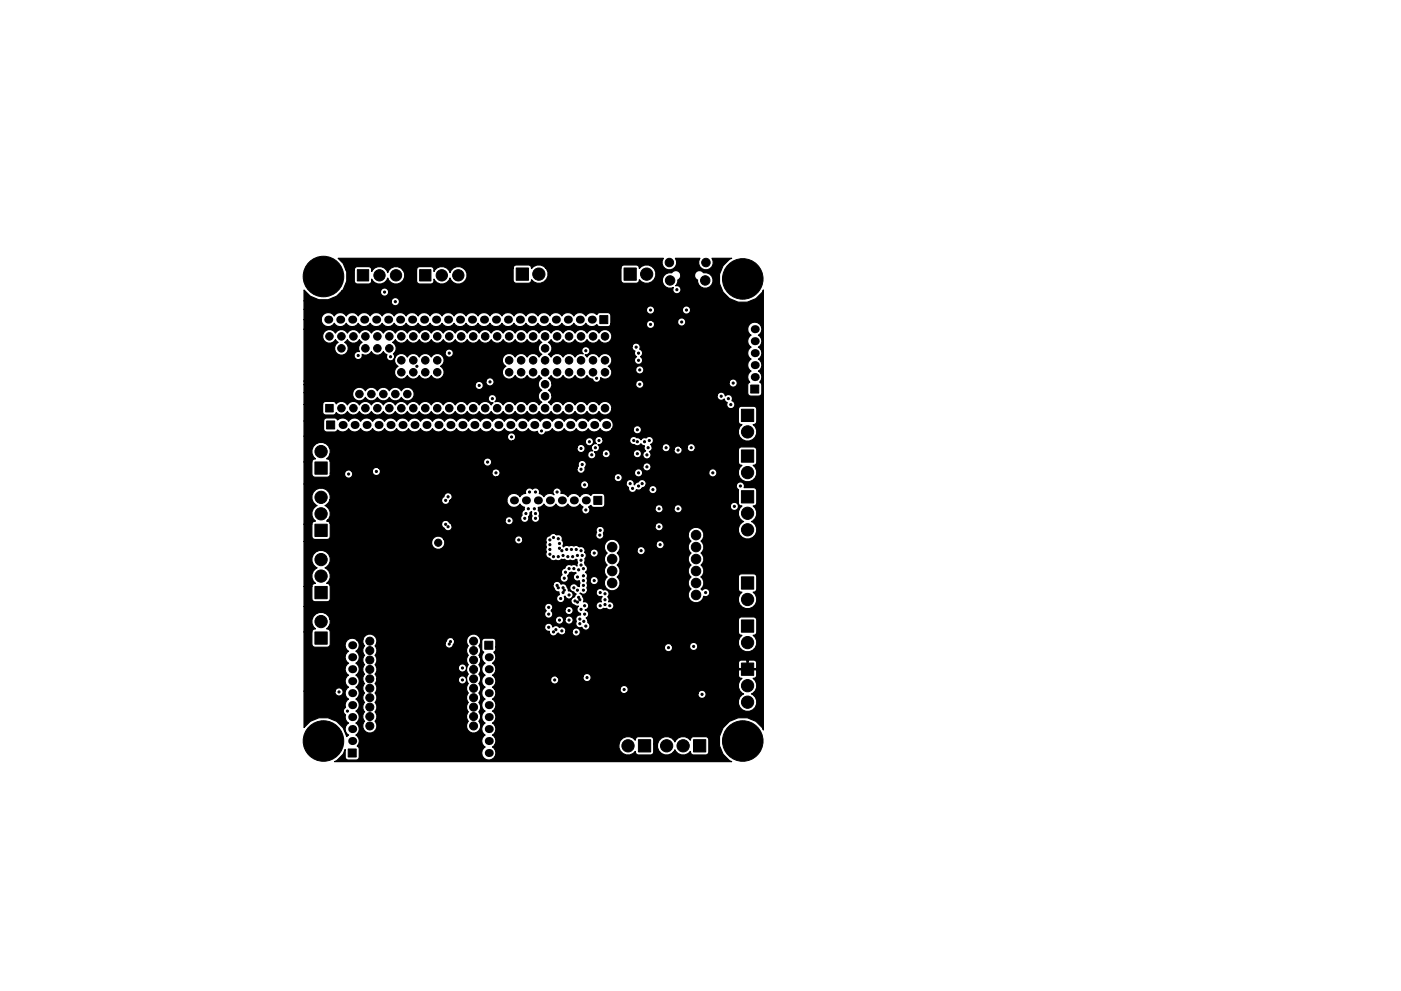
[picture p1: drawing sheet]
<svg xmlns="http://www.w3.org/2000/svg" width="297mm" height="210mm" viewBox="0 0 297 210" stroke-linecap="round" stroke-linejoin="round" font-family="sans-serif">
<g fill="#000" stroke="#000" stroke-width=".21">
<path d="M75.8 57.2h2.4v2.4h-2.4zM89 57.2h2.4v2.4h-2.4zM109.4 56.9h2.6v2.6h-2.6zM132.3 56.9h2.6v2.6h-2.6zM127.2 67h1.7v1.7h-1.7zM69 85.8h1.7v1.6h-1.7zM69.3 89.3h1.7v1.7h-1.7zM157.2 95.5h2.6v2.6h-2.6zM157.2 86.8h2.6v2.6h-2.6zM159.2 81.7h1.7v1.7h-1.7zM66.8 111.2h2.6v2.6h-2.6zM66.8 98h2.6v2.6h-2.6z"/>
<path d="M125.9 105.3h1.7v1.7h-1.7zM157.2 104.1h2.6v2.6h-2.6zM66.8 124.4h2.6v2.6h-2.6zM66.8 134.1h2.6v2.6h-2.6zM102.8 136.1h1.7v1.7h-1.7zM157.2 131.5h2.6v2.6h-2.6zM157.2 122.4h2.6v2.6h-2.6zM135.4 156.9h2.6v2.6h-2.6zM147 156.9h2.6v2.6h-2.6zM157.2 140.7h2.6v2.6h-2.6zM73.8 158.9h1.7v1.7h-1.7z"/>
<circle cx="68.6" cy="58.7" r="4.3"/>
<circle cx="80.5" cy="58.4" r="1.2"/>
<circle cx="84" cy="58.4" r="1.2"/>
<circle cx="93.7" cy="58.4" r="1.2"/>
<circle cx="97.2" cy="58.4" r="1.2"/>
<circle cx="114.2" cy="58.2" r="1.3"/>
<circle cx="137.1" cy="58.2" r="1.3"/>
<circle cx="141.9" cy="55.7" r=".9"/>
<circle cx="142.1" cy="59.5" r="1"/>
<circle cx="149.5" cy="59.5" r="1"/>
<circle cx="149.7" cy="55.7" r=".9"/>
<circle cx="157.5" cy="59.2" r="4.3"/>
<circle cx="69.8" cy="71.4" r=".8"/>
<circle cx="72.4" cy="71.4" r=".8"/>
<circle cx="72.4" cy="73.9" r=".8"/>
<circle cx="74.9" cy="71.4" r=".8"/>
<circle cx="75.9" cy="75.4" r=".23"/>
<circle cx="77.5" cy="73.9" r=".8"/>
<circle cx="77.5" cy="71.4" r=".8"/>
<circle cx="80" cy="71.4" r=".8"/>
<circle cx="80" cy="73.9" r=".8"/>
<circle cx="81.5" cy="62" r=".23"/>
<circle cx="82.5" cy="73.9" r=".8"/>
<circle cx="82.5" cy="71.4" r=".8"/>
<circle cx="82.8" cy="75.7" r=".23"/>
<circle cx="83.8" cy="64" r=".23"/>
<circle cx="85.1" cy="79" r=".8"/>
<circle cx="85.1" cy="76.4" r=".8"/>
<circle cx="85.1" cy="71.4" r=".8"/>
<circle cx="87.6" cy="71.4" r=".8"/>
<circle cx="87.6" cy="76.4" r=".8"/>
<circle cx="87.6" cy="79" r=".8"/>
<circle cx="88.4" cy="77.7" r=".23"/>
<circle cx="90.2" cy="71.4" r=".8"/>
<circle cx="90.2" cy="76.4" r=".8"/>
<circle cx="90.2" cy="79" r=".8"/>
<circle cx="92.7" cy="79" r=".8"/>
<circle cx="92.7" cy="76.4" r=".8"/>
<circle cx="92.7" cy="71.4" r=".8"/>
<circle cx="95.2" cy="71.4" r=".8"/>
<circle cx="95.2" cy="74.9" r=".23"/>
<circle cx="97.8" cy="71.4" r=".8"/>
<circle cx="100.3" cy="71.4" r=".8"/>
<circle cx="102.9" cy="71.4" r=".8"/>
<circle cx="105.4" cy="71.4" r=".8"/>
<circle cx="107.9" cy="79" r=".8"/>
<circle cx="107.9" cy="71.4" r=".8"/>
<circle cx="107.9" cy="76.4" r=".8"/>
<circle cx="110.5" cy="76.4" r=".8"/>
<circle cx="110.5" cy="71.4" r=".8"/>
<circle cx="110.5" cy="79" r=".8"/>
<circle cx="113" cy="79" r=".8"/>
<circle cx="113" cy="76.4" r=".8"/>
<circle cx="113" cy="71.4" r=".8"/>
<circle cx="115.6" cy="79" r=".8"/>
<circle cx="115.6" cy="76.4" r=".8"/>
<circle cx="115.6" cy="71.4" r=".8"/>
<circle cx="115.6" cy="73.9" r=".8"/>
<circle cx="118.1" cy="71.4" r=".8"/>
<circle cx="118.1" cy="79" r=".8"/>
<circle cx="118.1" cy="76.4" r=".8"/>
<circle cx="120.6" cy="79" r=".8"/>
<circle cx="120.6" cy="76.4" r=".8"/>
<circle cx="120.6" cy="71.4" r=".8"/>
<circle cx="123.2" cy="71.4" r=".8"/>
<circle cx="123.2" cy="76.4" r=".8"/>
<circle cx="123.2" cy="79" r=".8"/>
<circle cx="124.2" cy="74.4" r=".23"/>
<circle cx="125.7" cy="76.4" r=".8"/>
<circle cx="125.7" cy="79" r=".8"/>
<circle cx="125.7" cy="71.4" r=".8"/>
<circle cx="128.3" cy="71.4" r=".8"/>
<circle cx="128.3" cy="79" r=".8"/>
<circle cx="128.3" cy="76.4" r=".8"/>
<circle cx="134.9" cy="73.7" r=".23"/>
<circle cx="135.4" cy="74.9" r=".23"/>
<circle cx="135.4" cy="76.4" r=".23"/>
<circle cx="135.6" cy="78.5" r=".23"/>
<circle cx="137.9" cy="65.8" r=".23"/>
<circle cx="137.9" cy="68.8" r=".23"/>
<circle cx="143.5" cy="61.5" r=".23"/>
<circle cx="144.5" cy="68.3" r=".23"/>
<circle cx="145.5" cy="65.8" r=".23"/>
<circle cx="68.1" cy="95.8" r="1.3"/>
<circle cx="72.4" cy="86.6" r=".8"/>
<circle cx="74.9" cy="86.6" r=".8"/>
<circle cx="76.2" cy="83.6" r=".8"/>
<circle cx="77.5" cy="86.6" r=".8"/>
<circle cx="78.7" cy="83.6" r=".8"/>
<circle cx="80" cy="86.6" r=".8"/>
<circle cx="81.3" cy="83.6" r=".8"/>
<circle cx="82.5" cy="86.6" r=".8"/>
<circle cx="83.8" cy="83.6" r=".8"/>
<circle cx="85.1" cy="86.6" r=".8"/>
<circle cx="86.4" cy="83.6" r=".8"/>
<circle cx="87.6" cy="86.6" r=".8"/>
<circle cx="90.2" cy="86.6" r=".8"/>
<circle cx="92.7" cy="86.6" r=".8"/>
<circle cx="95.2" cy="86.6" r=".8"/>
<circle cx="97.8" cy="86.6" r=".8"/>
<circle cx="100.3" cy="86.6" r=".8"/>
<circle cx="101.6" cy="81.8" r=".23"/>
<circle cx="102.9" cy="86.6" r=".8"/>
<circle cx="103.4" cy="98" r=".23"/>
<circle cx="103.9" cy="81" r=".23"/>
<circle cx="104.4" cy="84.6" r=".23"/>
<circle cx="105.4" cy="86.6" r=".8"/>
<circle cx="105.4" cy="95.8" r=".23"/>
<circle cx="107.9" cy="86.6" r=".8"/>
<circle cx="108.5" cy="92.7" r=".23"/>
<circle cx="110.5" cy="86.6" r=".8"/>
<circle cx="113" cy="86.6" r=".8"/>
<circle cx="114.8" cy="91.4" r=".23"/>
<circle cx="115.6" cy="81.5" r=".8"/>
<circle cx="115.6" cy="84.1" r=".8"/>
<circle cx="115.6" cy="86.6" r=".8"/>
<circle cx="118.1" cy="86.6" r=".8"/>
<circle cx="120.6" cy="86.6" r=".8"/>
<circle cx="123.2" cy="86.6" r=".8"/>
<circle cx="123.2" cy="99.6" r=".23"/>
<circle cx="123.2" cy="95.2" r=".23"/>
<circle cx="123.4" cy="98.5" r=".23"/>
<circle cx="125" cy="93.7" r=".23"/>
<circle cx="125.5" cy="96.5" r=".23"/>
<circle cx="125.7" cy="86.6" r=".8"/>
<circle cx="126.2" cy="95" r=".23"/>
<circle cx="126.5" cy="80.3" r=".23"/>
<circle cx="127" cy="93.5" r=".23"/>
<circle cx="128.3" cy="86.6" r=".8"/>
<circle cx="128.5" cy="96.3" r=".23"/>
<circle cx="134.4" cy="93.5" r=".23"/>
<circle cx="135.1" cy="96.3" r=".23"/>
<circle cx="135.1" cy="93.7" r=".23"/>
<circle cx="135.1" cy="91.2" r=".23"/>
<circle cx="135.6" cy="81.5" r=".23"/>
<circle cx="136.7" cy="93.7" r=".23"/>
<circle cx="137.2" cy="99.1" r=".23"/>
<circle cx="137.2" cy="96.5" r=".23"/>
<circle cx="137.4" cy="95" r=".23"/>
<circle cx="137.7" cy="93.5" r=".23"/>
<circle cx="141.2" cy="95" r=".23"/>
<circle cx="143.8" cy="95.5" r=".23"/>
<circle cx="146.6" cy="95" r=".23"/>
<circle cx="152.9" cy="84.1" r=".23"/>
<circle cx="154.4" cy="84.6" r=".23"/>
<circle cx="154.9" cy="85.8" r=".23"/>
<circle cx="155.4" cy="81.3" r=".23"/>
<circle cx="158.5" cy="91.6" r="1.3"/>
<circle cx="68.1" cy="105.5" r="1.3"/>
<circle cx="68.1" cy="118.7" r="1.3"/>
<circle cx="68.1" cy="109" r="1.3"/>
<circle cx="73.9" cy="100.6" r=".23"/>
<circle cx="79.8" cy="100" r=".23"/>
<circle cx="92.9" cy="115.1" r=".76"/>
<circle cx="94.5" cy="111.2" r=".23"/>
<circle cx="94.5" cy="106.2" r=".23"/>
<circle cx="95" cy="105.4" r=".23"/>
<circle cx="95" cy="111.8" r=".23"/>
<circle cx="105.2" cy="100.3" r=".23"/>
<circle cx="107.9" cy="110.5" r=".23"/>
<circle cx="110" cy="114.5" r=".23"/>
<circle cx="111.3" cy="110" r=".23"/>
<circle cx="111.5" cy="109" r=".23"/>
<circle cx="112" cy="107.9" r=".23"/>
<circle cx="112.3" cy="104.4" r=".23"/>
<circle cx="113.3" cy="107.9" r=".23"/>
<circle cx="113.5" cy="110" r=".23"/>
<circle cx="113.5" cy="109" r=".23"/>
<circle cx="113.5" cy="104.4" r=".23"/>
<circle cx="116.6" cy="115.6" r=".23"/>
<circle cx="116.6" cy="114.5" r=".23"/>
<circle cx="116.6" cy="116.6" r=".23"/>
<circle cx="116.6" cy="117.6" r=".23"/>
<circle cx="117.3" cy="118.1" r=".23"/>
<circle cx="117.3" cy="114" r=".23"/>
<circle cx="118.1" cy="104.4" r=".23"/>
<circle cx="118.4" cy="114.3" r=".23"/>
<circle cx="118.4" cy="118.1" r=".23"/>
<circle cx="118.6" cy="116.3" r=".23"/>
<circle cx="118.6" cy="115.3" r=".23"/>
<circle cx="119.1" cy="116.8" r=".23"/>
<circle cx="119.4" cy="117.9" r=".23"/>
<circle cx="120.1" cy="116.6" r=".23"/>
<circle cx="120.4" cy="118.1" r=".23"/>
<circle cx="121.2" cy="116.6" r=".23"/>
<circle cx="121.4" cy="118.1" r=".23"/>
<circle cx="122.2" cy="116.6" r=".23"/>
<circle cx="122.4" cy="117.9" r=".23"/>
<circle cx="123.2" cy="116.8" r=".23"/>
<circle cx="123.2" cy="119.9" r=".23"/>
<circle cx="123.2" cy="118.9" r=".23"/>
<circle cx="123.4" cy="117.9" r=".23"/>
<circle cx="124" cy="102.9" r=".23"/>
<circle cx="124.2" cy="108.2" r=".23"/>
<circle cx="126" cy="117.3" r=".23"/>
<circle cx="127.2" cy="113.5" r=".23"/>
<circle cx="127.3" cy="112.5" r=".23"/>
<circle cx="129.8" cy="116.1" r="1.01"/>
<circle cx="129.8" cy="118.6" r="1.01"/>
<circle cx="131.1" cy="101.3" r=".23"/>
<circle cx="133.6" cy="102.6" r=".23"/>
<circle cx="134.1" cy="103.6" r=".23"/>
<circle cx="135.4" cy="100.3" r=".23"/>
<circle cx="135.4" cy="103.1" r=".23"/>
<circle cx="135.9" cy="116.8" r=".23"/>
<circle cx="136.1" cy="102.6" r=".23"/>
<circle cx="138.4" cy="103.9" r=".23"/>
<circle cx="139.7" cy="107.9" r=".23"/>
<circle cx="139.7" cy="111.8" r=".23"/>
<circle cx="140" cy="115.6" r=".23"/>
<circle cx="143.8" cy="107.9" r=".23"/>
<circle cx="147.6" cy="118.6" r="1.01"/>
<circle cx="147.6" cy="113.5" r="1.01"/>
<circle cx="147.6" cy="116.1" r="1.01"/>
<circle cx="151.1" cy="100.3" r=".23"/>
<circle cx="155.7" cy="107.4" r=".23"/>
<circle cx="157" cy="103.1" r=".23"/>
<circle cx="158.5" cy="112.4" r="1.3"/>
<circle cx="158.5" cy="108.9" r="1.3"/>
<circle cx="158.5" cy="100.3" r="1.3"/>
<circle cx="68.1" cy="122.2" r="1.3"/>
<circle cx="68.1" cy="131.9" r="1.3"/>
<circle cx="78.4" cy="138" r=".85"/>
<circle cx="78.4" cy="136" r=".85"/>
<circle cx="94" cy="121.4" r=".23"/>
<circle cx="95.2" cy="136.6" r=".23"/>
<circle cx="95.5" cy="136.1" r=".23"/>
<circle cx="100.4" cy="138" r=".85"/>
<circle cx="100.4" cy="136" r=".85"/>
<circle cx="116.3" cy="133.1" r=".23"/>
<circle cx="116.3" cy="130.3" r=".23"/>
<circle cx="116.3" cy="128.9" r=".23"/>
<circle cx="117.3" cy="134.1" r=".23"/>
<circle cx="117.9" cy="133.6" r=".23"/>
<circle cx="118.1" cy="124.2" r=".23"/>
<circle cx="118.4" cy="124.7" r=".23"/>
<circle cx="118.6" cy="131.6" r=".23"/>
<circle cx="118.9" cy="127" r=".23"/>
<circle cx="119.1" cy="133.9" r=".23"/>
<circle cx="119.4" cy="125.7" r=".23"/>
<circle cx="119.4" cy="124.7" r=".23"/>
<circle cx="119.6" cy="125.2" r=".23"/>
<circle cx="119.6" cy="122.7" r=".23"/>
<circle cx="119.9" cy="121.4" r=".23"/>
<circle cx="120.6" cy="129.5" r=".23"/>
<circle cx="120.6" cy="131.6" r=".23"/>
<circle cx="120.6" cy="126.2" r=".23"/>
<circle cx="120.6" cy="120.6" r=".23"/>
<circle cx="121.7" cy="120.6" r=".23"/>
<circle cx="121.7" cy="124.7" r=".23"/>
<circle cx="121.9" cy="127.5" r=".23"/>
<circle cx="122.2" cy="134.1" r=".23"/>
<circle cx="122.4" cy="125.2" r=".23"/>
<circle cx="122.4" cy="122.4" r=".23"/>
<circle cx="122.4" cy="127.8" r=".23"/>
<circle cx="122.7" cy="126.7" r=".23"/>
<circle cx="122.7" cy="120.9" r=".23"/>
<circle cx="122.9" cy="127.2" r=".23"/>
<circle cx="122.9" cy="132.3" r=".23"/>
<circle cx="122.9" cy="131.3" r=".23"/>
<circle cx="123.2" cy="129.3" r=".23"/>
<circle cx="123.7" cy="120.6" r=".23"/>
<circle cx="123.7" cy="122.2" r=".23"/>
<circle cx="123.7" cy="123.2" r=".23"/>
<circle cx="123.7" cy="124.2" r=".23"/>
<circle cx="123.7" cy="125.2" r=".23"/>
<circle cx="123.8" cy="131.8" r=".23"/>
<circle cx="124" cy="128.5" r=".23"/>
<circle cx="124" cy="130.3" r=".23"/>
<circle cx="124.2" cy="132.8" r=".23"/>
<circle cx="126" cy="123.2" r=".23"/>
<circle cx="127.3" cy="128.5" r=".23"/>
<circle cx="127.3" cy="125.7" r=".23"/>
<circle cx="128.3" cy="128.3" r=".23"/>
<circle cx="128.3" cy="127.2" r=".23"/>
<circle cx="128.3" cy="126" r=".23"/>
<circle cx="129.3" cy="128.5" r=".23"/>
<circle cx="129.8" cy="121.2" r="1.01"/>
<circle cx="129.8" cy="123.7" r="1.01"/>
<circle cx="141.7" cy="137.4" r=".23"/>
<circle cx="147.1" cy="137.2" r=".23"/>
<circle cx="147.6" cy="123.7" r="1.01"/>
<circle cx="147.6" cy="121.2" r="1.01"/>
<circle cx="147.6" cy="126.2" r="1.01"/>
<circle cx="149.6" cy="125.7" r=".23"/>
<circle cx="158.5" cy="127.2" r="1.3"/>
<circle cx="158.5" cy="136.3" r="1.3"/>
<circle cx="68.6" cy="157.2" r="4.3"/>
<circle cx="71.9" cy="146.8" r=".23"/>
<circle cx="73.7" cy="150.9" r=".23"/>
<circle cx="78.4" cy="140" r=".85"/>
<circle cx="78.4" cy="142" r=".85"/>
<circle cx="78.4" cy="150" r=".85"/>
<circle cx="78.4" cy="148" r=".85"/>
<circle cx="78.4" cy="146" r=".85"/>
<circle cx="78.4" cy="144" r=".85"/>
<circle cx="78.4" cy="152" r=".85"/>
<circle cx="78.4" cy="154" r=".85"/>
<circle cx="85.1" cy="142.7" r=".23"/>
<circle cx="98" cy="144.3" r=".23"/>
<circle cx="98" cy="141.7" r=".23"/>
<circle cx="100.4" cy="140" r=".85"/>
<circle cx="100.4" cy="142" r=".85"/>
<circle cx="100.4" cy="150" r=".85"/>
<circle cx="100.4" cy="148" r=".85"/>
<circle cx="100.4" cy="146" r=".85"/>
<circle cx="100.4" cy="144" r=".85"/>
<circle cx="100.4" cy="152" r=".85"/>
<circle cx="100.4" cy="154" r=".85"/>
<circle cx="109" cy="142.7" r=".23"/>
<circle cx="117.6" cy="144.3" r=".23"/>
<circle cx="121.4" cy="144" r=".23"/>
<circle cx="124.5" cy="143.8" r=".23"/>
<circle cx="132.3" cy="146.3" r=".23"/>
<circle cx="133.2" cy="158.2" r="1.3"/>
<circle cx="141.3" cy="158.2" r="1.3"/>
<circle cx="144.8" cy="158.2" r="1.3"/>
<circle cx="148.8" cy="147.3" r=".23"/>
<circle cx="157.5" cy="157.2" r="4.3"/>
<circle cx="158.5" cy="149" r="1.3"/>
<circle cx="158.5" cy="145.5" r="1.3"/>
</g>
<g fill="#000">
<circle cx="69.6" cy="67.8" r=".85"/>
<circle cx="72.1" cy="67.8" r=".85"/>
<circle cx="74.7" cy="67.8" r=".85"/>
<circle cx="77.2" cy="67.8" r=".85"/>
<circle cx="79.8" cy="67.8" r=".85"/>
<circle cx="82.3" cy="67.8" r=".85"/>
<circle cx="84.8" cy="67.8" r=".85"/>
<circle cx="87.4" cy="67.8" r=".85"/>
<circle cx="89.9" cy="67.8" r=".85"/>
<circle cx="92.5" cy="67.8" r=".85"/>
<circle cx="95" cy="67.8" r=".85"/>
<circle cx="97.5" cy="67.8" r=".85"/>
<circle cx="100.1" cy="67.8" r=".85"/>
<circle cx="102.6" cy="67.8" r=".85"/>
<circle cx="105.2" cy="67.8" r=".85"/>
<circle cx="107.7" cy="67.8" r=".85"/>
<circle cx="110.2" cy="67.8" r=".85"/>
<circle cx="112.8" cy="67.8" r=".85"/>
<circle cx="115.3" cy="67.8" r=".85"/>
<circle cx="117.9" cy="67.8" r=".85"/>
<circle cx="120.4" cy="67.8" r=".85"/>
<circle cx="122.9" cy="67.8" r=".85"/>
<circle cx="125.5" cy="67.8" r=".85"/>
<circle cx="160" cy="69.8" r=".85"/>
<circle cx="160" cy="72.4" r=".85"/>
<circle cx="160" cy="74.9" r=".85"/>
<circle cx="160" cy="77.5" r=".85"/>
<circle cx="72.6" cy="90.2" r=".85"/>
<circle cx="75.2" cy="90.2" r=".85"/>
<circle cx="77.7" cy="90.2" r=".85"/>
<circle cx="80.3" cy="90.2" r=".85"/>
<circle cx="82.8" cy="90.2" r=".85"/>
<circle cx="85.3" cy="90.2" r=".85"/>
<circle cx="87.9" cy="90.2" r=".85"/>
<circle cx="90.4" cy="90.2" r=".85"/>
<circle cx="93" cy="90.2" r=".85"/>
<circle cx="95.5" cy="90.2" r=".85"/>
<circle cx="98" cy="90.2" r=".85"/>
<circle cx="100.6" cy="90.2" r=".85"/>
<circle cx="103.1" cy="90.2" r=".85"/>
<circle cx="105.7" cy="90.2" r=".85"/>
<circle cx="108.2" cy="90.2" r=".85"/>
<circle cx="110.7" cy="90.2" r=".85"/>
<circle cx="113.3" cy="90.2" r=".85"/>
<circle cx="115.8" cy="90.2" r=".85"/>
<circle cx="118.4" cy="90.2" r=".85"/>
<circle cx="120.9" cy="90.2" r=".85"/>
<circle cx="123.4" cy="90.2" r=".85"/>
<circle cx="126" cy="90.2" r=".85"/>
<circle cx="128.5" cy="90.2" r=".85"/>
<circle cx="160" cy="80" r=".85"/>
<circle cx="109" cy="106.2" r=".85"/>
<circle cx="111.5" cy="106.2" r=".85"/>
<circle cx="114" cy="106.2" r=".85"/>
<circle cx="116.6" cy="106.2" r=".85"/>
<circle cx="119.1" cy="106.2" r=".85"/>
<circle cx="121.7" cy="106.2" r=".85"/>
<circle cx="124.2" cy="106.2" r=".85"/>
<circle cx="74.7" cy="136.9" r=".85"/>
<circle cx="74.7" cy="139.4" r=".85"/>
<circle cx="103.6" cy="139.4" r=".85"/>
<circle cx="74.7" cy="144.5" r=".85"/>
<circle cx="74.7" cy="149.6" r=".85"/>
<circle cx="74.7" cy="152.1" r=".85"/>
<circle cx="74.7" cy="142" r=".85"/>
<circle cx="74.7" cy="157.2" r=".85"/>
<circle cx="74.7" cy="147.1" r=".85"/>
<circle cx="74.7" cy="154.7" r=".85"/>
<circle cx="103.6" cy="152.1" r=".85"/>
<circle cx="103.6" cy="149.6" r=".85"/>
<circle cx="103.6" cy="144.5" r=".85"/>
<circle cx="103.6" cy="142" r=".85"/>
<circle cx="103.6" cy="159.8" r=".85"/>
<circle cx="103.6" cy="157.2" r=".85"/>
<circle cx="103.6" cy="147.1" r=".85"/>
<circle cx="103.6" cy="154.7" r=".85"/>
</g>
<path d="M64.5 61.5a4.9 4.9 0 0 0 7.9 .3h8.3v.3a.88 .88 0 0 0 1.3 .6 .88 .88 0 0 0 0-1.5 .88 .88 0 0 0-1.3 .6h-8.3l.4-.3 .7-1.8v-2l-.2-.5h1.8v2.4l.4 .6 2.7 .1a.75 .75 0 0 0 .6-1.1 1.82 1.82 0 0 0 1.8 1.1 1.82 1.82 0 0 0 1.6-1.3 1.85 1.85 0 0 0 2.7 1 1.85 1.85 0 0 0 .5-2.8h2.9v2.4a.65 .65 0 0 0 .7 .7l2.6-.1a.82 .82 0 0 0 .4-1 1.82 1.82 0 0 0 1.8 1.1 1.82 1.82 0 0 0 1.6-1.3 1.86 1.86 0 0 0 2.9 .9 1.86 1.86 0 0 0-.1-3h10.6v2.6a.65 .65 0 0 0 .6 .6h2.9l.3-.4 .1-.4a1.95 1.95 0 0 0 2.8 .4 1.95 1.95 0 0 0 .2-2.8h16v2.6a.65 .65 0 0 0 .6 .6h2.9l.3-.4 .1-.4a1.93 1.93 0 0 0 3.2-.1h1.6v.6a1.63 1.63 0 0 0 2.4 1.2 .88 .88 0 0 0 .4 1.3 .88 .88 0 0 0 1.2-.8 .88 .88 0 0 0-1.1-.9l.4-.8v-.4l.5-.4 .1-.8h3a1.01 1.01 0 0 0 .6 1.2 1.66 1.66 0 0 0 1.7 1.7 1.66 1.66 0 0 0 1.6-1.8 1.66 1.66 0 0 0-2-1.4 1.06 1.06 0 0 0-1.1-.5 1.06 1.06 0 0 0-.8 .8h-3l-.1-.3a1.08 1.08 0 0 0-1.8 0 1.67 1.67 0 0 0-2 1.3h-1.6l.2-.7a1.96 1.96 0 0 0-1.1-2.1 1.96 1.96 0 0 0-2.3 .6l-.1-.4-.3-.3-2.9-.1a.65 .65 0 0 0-.6 .7h-16l-.4-.4a1.93 1.93 0 0 0-2.6 .5l-.1-.4-.3-.3-2.9-.1a.65 .65 0 0 0-.6 .7h-10.6a1.84 1.84 0 0 0-2.8 .9 1.82 1.82 0 0 0-1.6-1.3 1.82 1.82 0 0 0-1.8 1.1 .78 .78 0 0 0-.6-1h-2.7l-.4 .6h-2.9a1.81 1.81 0 0 0-3.2 .6 1.82 1.82 0 0 0-1.6-1.3 1.82 1.82 0 0 0-1.8 1.1 .78 .78 0 0 0-.6-1h-2.4l-.5 .2-.2 .4h-1.8l-.5-1.3-1.1-1.1h68.9a1.56 1.56 0 0 0 1.3 2.5 1.56 1.56 0 0 0 1.3-2.5h5.2a1.56 1.56 0 0 0 1.3 2.5 1.56 1.56 0 0 0 1.2-2.5h4.2l-.4 .2a5 5 0 0 0-.6 7.9 5 5 0 0 0 7.8-1.4v93.4l-.2-.5a5 5 0 0 0-7.9-.6 5 5 0 0 0 1.3 7.8h-84.2l.5-.2 1.4-1.4 .4-1v1.6l.2 .5 .4 .2h1.7a.65 .65 0 0 0 .7-.7v-1.7l-.5-.6a1.48 1.48 0 0 0-.3-2.3 1.46 1.46 0 0 0 0-2.6 1.46 1.46 0 0 0 0-2.5 1.46 1.46 0 0 0 0-2.6 1.46 1.46 0 0 0 0-2.5 1.46 1.46 0 0 0 0-2.5 1.46 1.46 0 0 0 0-2.6 1.46 1.46 0 0 0 0-2.5 1.46 1.46 0 0 0 .2-2.5h1.3v.6l.4 .7a1.41 1.41 0 0 0 0 2 1.41 1.41 0 0 0 0 2 1.41 1.41 0 0 0 0 2 1.41 1.41 0 0 0 0 2 1.41 1.41 0 0 0 0 2 1.41 1.41 0 0 0 0 2 1.41 1.41 0 0 0 0 2 1.41 1.41 0 0 0 0 2 1.5 1.5 0 0 0 .1 2.1 1.5 1.5 0 0 0 2.1 0 1.5 1.5 0 0 0 0-2.1 1.41 1.41 0 0 0 0-2 1.41 1.41 0 0 0 0-2 1.41 1.41 0 0 0 0-2 1.41 1.41 0 0 0 0-2l.4-.9h17.3a.88 .88 0 0 0 1 1 .88 .88 0 0 0 .6-1.3 .88 .88 0 0 0-1.5 0l-.1 .3h-17.3v-.4l-.4-.7 .4-.7-.1-.7h17.4a.88 .88 0 0 0 1 1 .88 .88 0 0 0 .6-1.4 .88 .88 0 0 0-1.5 0l-.1 .4h-17.4l-.3-.6a1.41 1.41 0 0 0 0-2 1.41 1.41 0 0 0 0-2l.3-.5h14.6v.3a.87 .87 0 0 0 .9 .7 .87 .87 0 0 0 .8-.8 .81 .81 0 0 0 .2-1h2.6v.6l.4 .7a1.41 1.41 0 0 0 0 2 1.41 1.41 0 0 0 0 2 1.41 1.41 0 0 0 0 2 1.41 1.41 0 0 0 0 2 1.41 1.41 0 0 0 0 2 1.41 1.41 0 0 0 0 2 1.41 1.41 0 0 0 0 2 1.41 1.41 0 0 0 0 2 1.5 1.5 0 0 0 .1 2.1 1.5 1.5 0 0 0 2.1 0 1.5 1.5 0 0 0 0-2.1 1.41 1.41 0 0 0 0-2 1.41 1.41 0 0 0 0-2 1.41 1.41 0 0 0 0-2 1.41 1.41 0 0 0 0-2 1.41 1.41 0 0 0 0-2 1.41 1.41 0 0 0 0-2 1.35 1.35 0 0 0 .3-1.6h.3l.1 .6 .7 .7a1.46 1.46 0 0 0 0 2.6 1.46 1.46 0 0 0 0 2.5 1.46 1.46 0 0 0 0 2.5 1.46 1.46 0 0 0 0 2.6 1.46 1.46 0 0 0 0 2.5 1.46 1.46 0 0 0 0 2.6 1.46 1.46 0 0 0 0 2.5 1.49 1.49 0 0 0-.4 2.2 1.49 1.49 0 0 0 2.3 0 1.49 1.49 0 0 0-.4-2.2l.6-.6h26.2v.7a1.96 1.96 0 0 0 1.5 1.6 1.96 1.96 0 0 0 2-.8l.1 .4 .3 .3 2.9 .1a.65 .65 0 0 0 .6-.7v-1.6h.8a1.95 1.95 0 0 0 1.3 2.2 1.95 1.95 0 0 0 2.4-1 1.91 1.91 0 0 0 3.3 .3v.4l.4 .3 2.8 .1a.65 .65 0 0 0 .7-.7v-2.6l-.2-.4-.5-.2h-2.6a.66 .66 0 0 0-.6 .8 1.91 1.91 0 0 0-3.3 .3 1.94 1.94 0 0 0-2-1.1 1.94 1.94 0 0 0-1.7 1.6h-.8v-1a.65 .65 0 0 0-.6-.6h-2.9l-.3 .4-.1 .4a1.96 1.96 0 0 0-2-.8 1.96 1.96 0 0 0-1.5 1.6l-26.2-.1a1.45 1.45 0 0 0-.6-1.8 1.46 1.46 0 0 0 0-2.6 1.46 1.46 0 0 0 0-2.5 1.46 1.46 0 0 0 0-2.6 1.44 1.44 0 0 0 .4-2.2h26.7v.4a.87 .87 0 0 0 1.1 .6h15.4v.4a.88 .88 0 0 0 1.3 .5 .88 .88 0 0 0 0-1.4 .88 .88 0 0 0-1.3 .5h-15.4l.2-.1a.88 .88 0 0 0 0-1.4 .88 .88 0 0 0-1.3 .5h-26.7l-.4-.3 .6-.7 .1-1h11.6a.88 .88 0 0 0 1.2 1 .88 .88 0 0 0 .2-1.5h5.5v.3a.88 .88 0 0 0 1.3 .6 .88 .88 0 0 0 0-1.5 .88 .88 0 0 0-1.3 .6l-5.5-.1a.88 .88 0 0 0-1.4 .6h-11.6l-.4-.7-.3-.1 .3-.2 .4-.8h51.5l.1 1.3 .6 .3-.4 .5a1.93 1.93 0 0 0 .8 2.8 1.95 1.95 0 0 0-.7 3 1.95 1.95 0 0 0 3 0 1.95 1.95 0 0 0-.7-3 1.92 1.92 0 0 0 .4-3.3 .65 .65 0 0 0 .7-.5v-1.1l-.1-.2h-3.6l-.1 .2h-51.5l-.1-.9-.6-.7 .2-.1h52v1.1l.1 .2h1.7v-1.7h.2v1.7h1.7l.1-.2v-1.1l-.2-.5a2.11 2.11 0 0 0-1.8 .1l-.2-.2h-1.1l-.5 .6h-52a1.49 1.49 0 0 0 .1-2.2l.4-.4v-.8h35.8a.88 .88 0 0 0 1 1.1 .88 .88 0 0 0 .6-1.3h3.7v.3a.88 .88 0 0 0 1.4 .6 .88 .88 0 0 0 0-1.5 .88 .88 0 0 0-1.4 .6l-3.7-.1a.88 .88 0 0 0-.9-.4 .88 .88 0 0 0-.7 .7h-35.8v-1.1a.65 .65 0 0 0-.6-.7h-1.7l-.5 .2-.2 .5v1.7l.2 .4 .3 .2-.4 .5-.1 .5h-.3l-.3-.4a1.41 1.41 0 0 0 0-2 1.5 1.5 0 0 0-.4-2.3 1.5 1.5 0 0 0-2.2 1l-2.7-.1a.97 .97 0 0 0-1-.3 .97 .97 0 0 0-.7 .9l-.1 .3h-14.6a1.5 1.5 0 0 0-1-1.9 1.5 1.5 0 0 0-1.9 1.1h-1.3l-.3-.2a1.5 1.5 0 0 0-2 .7 1.5 1.5 0 0 0 .6 2 1.46 1.46 0 0 0 0 2.5 1.46 1.46 0 0 0 0 2.6 1.46 1.46 0 0 0 0 2.5 1.46 1.46 0 0 0 0 2.5 1.63 1.63 0 0 0-.7 1.8 .87 .87 0 0 0 .1 1.5 1.42 1.42 0 0 0 .6 1.8 1.46 1.46 0 0 0 0 2.6l-.4 .3a5 5 0 0 0-3.9-4 5 5 0 0 0-5.1 2.1v-7.8h6.5a.88 .88 0 0 0 1.1 1.1 .88 .88 0 0 0 .5-1.4 .88 .88 0 0 0-1.5 0l-.1 .3h-6.5v-12.5h1.6v2.6l.4 .6h2.9a.65 .65 0 0 0 .6-.6v-2.9l-.4-.3-.3-.1 .4-.5h45.8v.4a.87 .87 0 0 0 1 .7 .87 .87 0 0 0 .6 .9 .87 .87 0 0 0 1-.5l.3-.1a.87 .87 0 0 0 .9 .4 .87 .87 0 0 0 .7-.8h1.3v.4a.88 .88 0 0 0 1.4 .5 .88 .88 0 0 0 0-1.4 .88 .88 0 0 0-1.4 .5h-1.3v-.2a.87 .87 0 0 0-1.4-.5 .86 .86 0 0 0-1.4-.2 .87 .87 0 0 0-.8-.8 .87 .87 0 0 0-.9 .7h-45.8l.3-.6v-.9h47.8v.3a.88 .88 0 0 0 1 .7 .88 .88 0 0 0 .7-1h.3v.3a.88 .88 0 0 0 1.3 .6 .88 .88 0 0 0 0-1.5 .88 .88 0 0 0-1.3 .6h-.3l-.1-.3a.88 .88 0 0 0-1-.4 .88 .88 0 0 0-.6 .7h-47.8l-.3-.6a1.96 1.96 0 0 0-3-.4 1.96 1.96 0 0 0 .2 3l-.6 .2-.2 .5h-1.6v-5.4h51v.3l.3 .6-.2 .2a.88 .88 0 0 0 .2 1.2 .88 .88 0 0 0 1.3-.2 .88 .88 0 0 0-.3-1.2l.3-.2h2.7a.88 .88 0 0 0 1 1 .88 .88 0 0 0 .6-1.4 .88 .88 0 0 0-1.5 0l-.1 .4h-2.7a.88 .88 0 0 0-.4-1.3 .88 .88 0 0 0-1.2 .6h-51v-4.3h1.6v2.6a.65 .65 0 0 0 .7 .7h2.6l.4-.2 .2-.5v-2.6l-.1-.4h47.3l.3 .8a.85 .85 0 0 0 1 .8l.1 .6a.87 .87 0 0 0-.5 1.1 .87 .87 0 0 0 1.2 .5 .87 .87 0 0 0 .3-1.2l.2-.1 .1 .2a.88 .88 0 0 0 1.6-.1 .88 .88 0 0 0-1-1.2l-.3-.9a.87 .87 0 0 0-1.3-.5 .87 .87 0 0 0-.8-.7 .87 .87 0 0 0-.9 .7h-47.3l-.6-.2 .4-.5a1.93 1.93 0 0 0-.8-2.8 1.95 1.95 0 0 0 .7-3 1.95 1.95 0 0 0-3.1 0 1.95 1.95 0 0 0 .7 3 1.91 1.91 0 0 0-.3 3.3l-.6 .2-.2 .4h-1.6v-9.5h27a1.42 1.42 0 0 0 1.7 1.6 1.42 1.42 0 0 0 .9-2.1h15v.3a.88 .88 0 0 0 1.1 .7 .88 .88 0 0 0 .6-1h4.9l.2 .7-.2 .3 .2 .7-.2 .3 .2 .7-.2 .3a.86 .86 0 0 0 .9 1.1 .89 .89 0 0 0 1.3 .3 .86 .86 0 0 0 1.1-.2h.7l.5 .4 .7-.2 .7 .2 .5-.4 .2 .1 .2 .7-.2 .7-.5-.3-.6 .1a.95 .95 0 0 0-1.5 .6 .87 .87 0 0 0-.5 1.4 .88 .88 0 0 0-.3 1.3 .88 .88 0 0 0 1.2 .2 .88 .88 0 0 0 .2-1.2l.5-.7 .4-.1 .3 .1 .5-.1 .2 .2a.87 .87 0 0 0-.6 1.2 .87 .87 0 0 0 1.2 .4l.2 .5-.1 .8-.5-.3a.87 .87 0 0 0-1.5 .1 .87 .87 0 0 0 .7 1.3l.6 .4-.4 .6a.87 .87 0 0 0-.8 .9 .87 .87 0 0 0 .8 .9l.5 .2h.3a.86 .86 0 0 0-.3 .9 .86 .86 0 0 0 .8 .6v.4a.88 .88 0 0 0-.9 .4 .88 .88 0 0 0 0 .9 .87 .87 0 0 0 .1 1.1 .87 .87 0 0 0 1.1 .2 .89 .89 0 0 0 1.4 .4 .89 .89 0 0 0-.2-1.5v-.5h31.9v2.6a.66 .66 0 0 0 .8 .7 1.96 1.96 0 0 0-.3 2.9 1.96 1.96 0 0 0 2.9 0 1.96 1.96 0 0 0-.2-2.9l.3-.1 .4-.3v-2.9a.65 .65 0 0 0-.6-.6h-2.9l-.4 .6h-31.9l-.3-.4a.9 .9 0 0 0 .5-.9 .9 .9 0 0 0-.7-.8 .87 .87 0 0 0 .7-1.1 .87 .87 0 0 0-1.1-.6 1.65 1.65 0 0 0-.5-1.7l-.3-.1 .2-.1a.85 .85 0 0 0 1.4-.2h1.9v.3a.86 .86 0 0 0 1.2 .6l-.2 1.2a.88 .88 0 0 0-1 1.1 .88 .88 0 0 0 1.5 .3h.7l.2 .2a.88 .88 0 0 0 1.4-.6 .88 .88 0 0 0-1.2-1 .83 .83 0 0 0-.1-1.1 .86 .86 0 0 0 .1-1.1 .86 .86 0 0 0-1.1-.3 .87 .87 0 0 0-.9-.3 .87 .87 0 0 0-.6 .7h-1.9l.1-.6-.2-.3 .2-.7-.2-.3 .2-.7h.5a.88 .88 0 0 0 1.1 1 .88 .88 0 0 0 .5-1.3 .88 .88 0 0 0-1.4 0l-.2 .3h-.5l-.2-.3 .2-.4a.84 .84 0 0 0-.5-.9 .86 .86 0 0 0 .5-.8 .86 .86 0 0 0-.5-.7l-.2-.5 .2-.4-.1-.5 .2-.2a.86 .86 0 0 0-.2-1.1h1.1v.3a.88 .88 0 0 0 1.4 .6 .88 .88 0 0 0 0-1.5 .88 .88 0 0 0-1.4 .6h-1.1l.1-.2a.86 .86 0 0 0-.3-.8 .86 .86 0 0 0-.9-.2l-.5-.3h5.8v.7l.2 .6 .3 .3a1.61 1.61 0 0 0 0 2.6 1.61 1.61 0 0 0 0 2.5 1.66 1.66 0 0 0-.1 2.4 1.66 1.66 0 0 0 2.4 0 1.66 1.66 0 0 0-.2-2.4 1.61 1.61 0 0 0 0-2.5 1.61 1.61 0 0 0 0-2.6l.5-.6h3.8v.3a.88 .88 0 0 0 1.3 .6 .88 .88 0 0 0 0-1.5 .88 .88 0 0 0-1.3 .6h-3.8l.1-1-.1-.3h7.8v.3a.88 .88 0 0 0 1.3 .6 .88 .88 0 0 0 0-1.5 .88 .88 0 0 0-1.3 .6h-7.8l-.1-.3a1.68 1.68 0 0 0-1.7-.7 1.68 1.68 0 0 0-1.3 1.3h-6.2l-.3 .2-.7-.2-.4 .2-.6-.2-.5 .3-.2-.2 .2-.7-.3-.5v-.1a.86 .86 0 0 0-.3-.9 .86 .86 0 0 0-.9-.1l-.1-.1h8.4a.87 .87 0 0 0 .9 1 .87 .87 0 0 0 .8-1.2h17.9v.7l.3 .6 .3 .3a1.61 1.61 0 0 0 0 2.5 1.61 1.61 0 0 0 0 2.6 1.61 1.61 0 0 0 0 2.5 1.61 1.61 0 0 0 0 2.6 1.66 1.66 0 0 0 .3 2.7 1.66 1.66 0 0 0 2.4-1.2 .88 .88 0 0 0 1.2-.4 .88 .88 0 0 0-.3-1.1 .88 .88 0 0 0-1.2 .2l-.3-.2 .4-.4a1.62 1.62 0 0 0-.4-2.2h7.9l.1 2.8 .3 .4h.4a1.96 1.96 0 0 0-.3 2.9 1.96 1.96 0 0 0 2.9 0 1.96 1.96 0 0 0-.2-2.9h.3l.4-.4v-2.8a.65 .65 0 0 0-.6-.7l-2.9 .1-.4 .6h-7.8a1.6 1.6 0 0 0-.1-2.5 1.61 1.61 0 0 0 0-2.6 1.61 1.61 0 0 0 0-2.5 1.67 1.67 0 0 0-.2-2.7 1.67 1.67 0 0 0-2.5 1.1h-17.9l-.1-.1a.91 .91 0 0 0-.7-1.5 .91 .91 0 0 0-.8 1.4l-.1 .4h-8.4a.85 .85 0 0 0-1.3 .3 .84 .84 0 0 0-.9 .7h-4.9l-.1-.3a.88 .88 0 0 0-.9-.4 .88 .88 0 0 0-.7 .7h-15a1.42 1.42 0 0 0-1.5-.6 1.42 1.42 0 0 0-1.1 1.1h-27v-3.7h1.6v2.6a.65 .65 0 0 0 .7 .7h2.6l.4-.2 .2-.5v-2.7h23.6a1.97 1.97 0 0 0 1.2 1.5 .88 .88 0 0 0 1.1-1h43v.3a.88 .88 0 0 0 1.3 .6 .88 .88 0 0 0 0-1.5 .88 .88 0 0 0-1.3 .6h-43l-.2-.3-.4-.4a.87 .87 0 0 0-.9-.5 .87 .87 0 0 0-.8 .7h-23.6l-.2-.3-.5-.2 .2-.3h37.6a.88 .88 0 0 0 1 1 .88 .88 0 0 0 .6-1.3 .88 .88 0 0 0-1.5 0l-.1 .3h-37.6a1.89 1.89 0 0 0-.6-3l.8-.7 .3-.6h23.6a.9 .9 0 0 0 .8 1 .9 .9 0 0 0 1-.8h12.1l.1 .5a1.51 1.51 0 0 0 2.6 .2l.2 .3 .8 .4v.6a.82 .82 0 0 0-.5 1.1 .87 .87 0 0 0-.2 1.2 .87 .87 0 0 0 1.2 .3 .87 .87 0 0 0 .3-1.2l.4-.5-.1-.4 .4-.2 .1 .9a.89 .89 0 0 0 .7 1.5 .89 .89 0 0 0 .8-1.5 .86 .86 0 0 0-.2-1.1v-.6l.5-.1 .7-.7 .2 .3a1.51 1.51 0 0 0 2.4-.3 1.48 1.48 0 0 0 2.5 0 1.48 1.48 0 0 0 2.5 0l.7 .7a.87 .87 0 0 0-.1 1.1 .87 .87 0 0 0 1.2 .2 .87 .87 0 0 0 .3-1.1h13.9v.3a.88 .88 0 0 0 1 .7 .88 .88 0 0 0 .7-1h2.3v.3a.88 .88 0 0 0 1.3 .6 .88 .88 0 0 0 .1-1.4h10.5v.3a.88 .88 0 0 0 1.4 .6 .88 .88 0 0 0 0-1.5 .88 .88 0 0 0-1.4 .6l-10.5-.1a.88 .88 0 0 0-1.4 .6h-2.3l-.1-.3a.88 .88 0 0 0-.9-.4 .88 .88 0 0 0-.7 .7h-13.9l-.2-.2 .5-.4 .1 .3 .5 .2h1.7a.65 .65 0 0 0 .6-.7v-1.7l-.4-.6h-1.9l-.5 .2-.1 .2a1.51 1.51 0 0 0-2.4 .3 1.48 1.48 0 0 0-2.5 0 1.36 1.36 0 0 0-1.5-.7 .87 .87 0 0 0-1-1.2 .87 .87 0 0 0-.4 1.5 1.48 1.48 0 0 0-2.2 .4l-.2-.3-.8-.4 .1-.1a.87 .87 0 0 0-.5-1 .87 .87 0 0 0-1 .2 .86 .86 0 0 0-1.1-.2 .86 .86 0 0 0-.3 1.1 1.3 1.3 0 0 0-1.3 .7 1.5 1.5 0 0 0-1.6-.7 1.5 1.5 0 0 0-1.1 1.5l-12-.1a.87 .87 0 0 0-.1-1.5 .87 .87 0 0 0-1.3 .8l-.5 .6h-23.6a1.96 1.96 0 0 0-1.3-2.4 1.96 1.96 0 0 0-2.4 1.2 1.96 1.96 0 0 0 .9 2.5 1.91 1.91 0 0 0-.3 3.3l-.6 .2-.2 .4h-1.6v-8.5h58.6a.88 .88 0 0 0 1 1 .88 .88 0 0 0 .6-1.3h8l.2 .7 .3 .4a.87 .87 0 0 0 .7 1 .87 .87 0 0 0 1-.6 .82 .82 0 0 0 1.1-.2h1.6v.4a.88 .88 0 0 0 1.3 .5 .88 .88 0 0 0 0-1.5 .88 .88 0 0 0-1.3 .6h-1.6l.2-.2 .4-.2 .3-.4h19.2a.84 .84 0 0 0 .5 1l-.1 2.8a.66 .66 0 0 0 .8 .7 1.91 1.91 0 0 0 .4 3.3 1.95 1.95 0 0 0-.7 2.9 1.95 1.95 0 0 0 3 0 1.95 1.95 0 0 0-.7-2.9 1.91 1.91 0 0 0 .4-3.3l.3-.1 .4-.3v-2.9a.65 .65 0 0 0-.6-.6h-2v-.2a.88 .88 0 0 0-.7-1 .88 .88 0 0 0-1 .6h-19.2l.1-.1a.87 .87 0 0 0-.6-1 .87 .87 0 0 0-1 .5 .81 .81 0 0 0-.9 .6 .98 .98 0 0 0-1.4-1l-.4 .5h-8a.88 .88 0 0 0-.9-.4 .88 .88 0 0 0-.7 .7h-58.6v-4.7h1.6v2.6a.65 .65 0 0 0 .7 .7l2.8-.1 .4-.3v-.5h3.1v.4a.88 .88 0 0 0 1.3 .5 .88 .88 0 0 0 0-1.4h4.5v.3a.88 .88 0 0 0 .9 .7 .88 .88 0 0 0 .9-.7h23.6v.3a.87 .87 0 0 0 1.1 .7h24.8v.3a.88 .88 0 0 0 1.4 .6 .88 .88 0 0 0 0-1.5 .88 .88 0 0 0-1.4 .6h-24.8l.2-.1a.88 .88 0 0 0 0-1.5 .88 .88 0 0 0-1.3 .6h-23.6l-.3-.8h41.9v.3a.87 .87 0 0 0 .6 .7 .87 .87 0 0 0 .9-.2h10.7v.3a.88 .88 0 0 0 1.1 .7 .88 .88 0 0 0 .6-1h14.1v.3a.88 .88 0 0 0 1.3 .6 .88 .88 0 0 0 0-1.5 .88 .88 0 0 0-1.3 .6h-14.1l-.1-.4a.88 .88 0 0 0-.9-.3 .88 .88 0 0 0-.7 .7h-10.7l.3-.5-.1-.5 .2-.3h12.1a.88 .88 0 0 0 1 1 .88 .88 0 0 0 .6-1.3 .88 .88 0 0 0-1.5 0l-.1 .3h-12.1a.87 .87 0 0 0-.8-1.2 .87 .87 0 0 0-.8 1.2l-.3 .5-42-.1a.88 .88 0 0 0-1.4 .6l-4.5-.1a.88 .88 0 0 0-1.3 .6h-3.1v-2.5h32.5a.88 .88 0 0 0 1 1 .88 .88 0 0 0 .6-1.4 .88 .88 0 0 0-1.5 0l-.1 .4h-32.5l-.2-.3-.5-.2 .4-.5 .3-.6h54.6a.88 .88 0 0 0 1 1.1 .88 .88 0 0 0 .6-1.3h1.5v.3a.88 .88 0 0 0 1 .7 .88 .88 0 0 0 .7-1h4.9v.3a.88 .88 0 0 0 1.3 .6 .88 .88 0 0 0 0-1.5 .88 .88 0 0 0-1.3 .6h-4.9l-.1-.3a.88 .88 0 0 0-.9-.4 .88 .88 0 0 0-.7 .7h-1.5l-.1-.2a.87 .87 0 0 0 .9-.5 .87 .87 0 0 0-.2-1.1 .87 .87 0 0 0 1.1-1h5.6v.3a.87 .87 0 0 0 1 .7 .85 .85 0 0 0 1.4-.2l.3 .4 .4 .1a.84 .84 0 0 0 .3 1.1 .87 .87 0 0 0-.5 1.3 .87 .87 0 0 0 1.4 .2 .87 .87 0 0 0-.1-1.4 .85 .85 0 0 0 .6-1h2.1v.4a.87 .87 0 0 0 .7 .7 .87 .87 0 0 0 .9-.6h.9v.4a.88 .88 0 0 0 1.3 .6 .88 .88 0 0 0 .1-1.5h1.4v.4a.88 .88 0 0 0 .7 .7 .88 .88 0 0 0 .9-.4h9.2v2.6a.66 .66 0 0 0 .8 .6 1.96 1.96 0 0 0-.3 2.9 1.96 1.96 0 0 0 2.9 0 1.96 1.96 0 0 0-.2-2.9h.3l.4-.4v-2.8a.65 .65 0 0 0-.6-.7l-2.9 .1-.4 .6h-9.2a.88 .88 0 0 0-.4-1.3 .88 .88 0 0 0-1.2 .6h-1.4a.88 .88 0 0 0-1.4 .5h-.9l.1-.1a.88 .88 0 0 0-.7-1.1 .88 .88 0 0 0-1 .7h-2.1l-.4-.5 .3-.1a.88 .88 0 0 0 .1-1.3 .88 .88 0 0 0-1.3 0 .83 .83 0 0 0-1.1 .4 .83 .83 0 0 0-.9-.4 .86 .86 0 0 0-1.5 .4h-5.6l-.2-.3a.88 .88 0 0 0-1.3-.2 .88 .88 0 0 0 .1 1.3 .87 .87 0 0 0-1 .5 .87 .87 0 0 0 .2 1.1 .86 .86 0 0 0-1.1 .6h-54.6v-.9l-.2-.4h52.5v.3a.88 .88 0 0 0 1.4 .6 .88 .88 0 0 0 0-1.5 .88 .88 0 0 0-1.4 .6h-52.5l-.1-.3a1.96 1.96 0 0 0-3-.3 1.96 1.96 0 0 0 .2 3l-.6 .2-.2 .4h-1.6v-5.5h43.1a.87 .87 0 0 0 1.1 1h15.4v.4a.88 .88 0 0 0 1.4 .6 .88 .88 0 0 0 0-1.5 .88 .88 0 0 0-1.4 .5h-15.4l.2-.1a.88 .88 0 0 0 0-1.4 .88 .88 0 0 0-1.3 .5h-43.1v-3.2h4.1v1.7a.65 .65 0 0 0 .7 .7h1.7l.6-.5a1.51 1.51 0 0 0 2.3-.3 1.48 1.48 0 0 0 2.6 0 1.48 1.48 0 0 0 2.5 0 1.48 1.48 0 0 0 2.5 0 1.48 1.48 0 0 0 2.6 0 1.48 1.48 0 0 0 2.5 0 1.48 1.48 0 0 0 2.6 0 1.48 1.48 0 0 0 2.5 0 1.48 1.48 0 0 0 2.5 0 1.48 1.48 0 0 0 2.6 0 1.48 1.48 0 0 0 2.5 0 1.48 1.48 0 0 0 2.6 0 1.48 1.48 0 0 0 2.5 0 1.48 1.48 0 0 0 2.5 0 1.48 1.48 0 0 0 2.6 0 1.48 1.48 0 0 0 2.5 0 1.5 1.5 0 0 0 1.9 .6 .88 .88 0 0 0 .9 .8 .88 .88 0 0 0 .9-.7 1.37 1.37 0 0 0 1.4-.7 1.48 1.48 0 0 0 2.5 0 1.48 1.48 0 0 0 2.6 0 1.48 1.48 0 0 0 2.5 0 1.48 1.48 0 0 0 2.6 0 1.48 1.48 0 0 0 2.4 .1h4.6v.4a.88 .88 0 0 0 1.3 .5 .88 .88 0 0 0 0-1.5 .88 .88 0 0 0-1.3 .6h-4.6l.2-.3a1.5 1.5 0 0 0-.7-1.9 1.5 1.5 0 0 0-1.9 .6 1.48 1.48 0 0 0-2.6 0 1.48 1.48 0 0 0-2.5 0 1.48 1.48 0 0 0-2.6 0 1.48 1.48 0 0 0-2.5 0 1.48 1.48 0 0 0-2.5 0 1.48 1.48 0 0 0-2.6 0 1.48 1.48 0 0 0-2.5 0 1.48 1.48 0 0 0-2.6 0 1.48 1.48 0 0 0-2.5 0 1.48 1.48 0 0 0-2.5 0 1.48 1.48 0 0 0-2.6 0 1.48 1.48 0 0 0-2.5 0 1.48 1.48 0 0 0-2.6 0 1.48 1.48 0 0 0-2.5 0 1.48 1.48 0 0 0-2.5 0 1.48 1.48 0 0 0-2.6 0 1.48 1.48 0 0 0-2.5 0 1.48 1.48 0 0 0-2.6 0 1.48 1.48 0 0 0-2.5 0 1.48 1.48 0 0 0-2.5 0 1.48 1.48 0 0 0-2.6 0 1.51 1.51 0 0 0-2.3-.3l-.2-.2-.4-.2h-1.7l-.5 .2-.2 .4h-4.1v-3.5h3.9v1.6l.4 .6 1.9 .1 .4-.2 .2-.4a1.42 1.42 0 0 0 2.4-.2 1.42 1.42 0 0 0 1.2 .8 1.42 1.42 0 0 0 1.3-.8 1.42 1.42 0 0 0 1.3 .8 1.42 1.42 0 0 0 1.2-.8 1.42 1.42 0 0 0 1.3 .8 1.42 1.42 0 0 0 1.3-.8 1.42 1.42 0 0 0 1.2 .8 1.42 1.42 0 0 0 1.3-.8 1.42 1.42 0 0 0 1.3 .8 1.42 1.42 0 0 0 1.3-.8 1.42 1.42 0 0 0 1.2 .8 1.42 1.42 0 0 0 1.3-.8 1.42 1.42 0 0 0 1.3 .8 1.42 1.42 0 0 0 1.2-.8 1.42 1.42 0 0 0 1.3 .8 1.42 1.42 0 0 0 1.3-.8 1.42 1.42 0 0 0 1.2 .8 1.42 1.42 0 0 0 1.3-.8 1.42 1.42 0 0 0 1.3 .8 1.42 1.42 0 0 0 1.3-.8 1.42 1.42 0 0 0 1.2 .8 1.42 1.42 0 0 0 1.3-.8 1.42 1.42 0 0 0 1.3 .8 1.42 1.42 0 0 0 1.2-.8 1.42 1.42 0 0 0 1.3 .8 1.42 1.42 0 0 0 1.3-.8 1.42 1.42 0 0 0 1.2 .8 1.42 1.42 0 0 0 1.3-.8 1.42 1.42 0 0 0 1.3 .8 1.42 1.42 0 0 0 1.3-.8 1.42 1.42 0 0 0 1.2 .8 1.42 1.42 0 0 0 1.3-.8 1.42 1.42 0 0 0 1.3 .8 1.42 1.42 0 0 0 1.2-.8 1.42 1.42 0 0 0 1.3 .8 1.42 1.42 0 0 0 1.3-.8 1.42 1.42 0 0 0 1.2 .8 1.42 1.42 0 0 0 1.3-.8 1.42 1.42 0 0 0 1.3 .8 1.42 1.42 0 0 0 1.3-.8 1.42 1.42 0 0 0 1.2 .8 1.42 1.42 0 0 0 1.3-.8 1.44 1.44 0 0 0 1.5 .7 1.44 1.44 0 0 0 1.2-1.2h26.8v2.6a.66 .66 0 0 0 .8 .7 1.96 1.96 0 0 0-.3 2.9 1.96 1.96 0 0 0 2.9 0 1.96 1.96 0 0 0-.2-2.9l.3-.1 .4-.3v-2.9a.65 .65 0 0 0-.6-.6h-2.9l-.4 .6h-26.8a1.44 1.44 0 0 0-1-1.6 1.44 1.44 0 0 0-1.7 .7 1.42 1.42 0 0 0-1.3-.8 1.42 1.42 0 0 0-1.2 .8 1.42 1.42 0 0 0-1.3-.8 1.42 1.42 0 0 0-1.3 .8 1.42 1.42 0 0 0-1.3-.8 1.42 1.42 0 0 0-1.2 .8 1.42 1.42 0 0 0-1.3-.8 1.42 1.42 0 0 0-1.3 .8l-.5-.6 .5-.4 .2-1h35a.87 .87 0 0 0 .5 1 .87 .87 0 0 0 1.1-.3 .81 .81 0 0 0 .6 .8 .87 .87 0 0 0 .4 1.2 .87 .87 0 0 0 1.2-.4 .87 .87 0 0 0-.6-1.2 .87 .87 0 0 0-.3-1.1 .87 .87 0 0 0-1.1 .1 .87 .87 0 0 0-.8-.8 .87 .87 0 0 0-1 .7h-35l-.2-.6-.5-.5 .5-.5 .2-.9h17.8a.88 .88 0 0 0 1 1 .88 .88 0 0 0 .6-1.3h18.2v.3a.88 .88 0 0 0 1.3 .6 .88 .88 0 0 0 0-1.5 .88 .88 0 0 0-1.3 .6l-18.2-.1a.88 .88 0 0 0-.9-.3 .88 .88 0 0 0-.7 .7h-17.8l-.2-.7-.5-.4 .5-.6a1.42 1.42 0 0 0 1.3 .8 1.42 1.42 0 0 0 1.3-.8 1.42 1.42 0 0 0 1.2 .8 1.42 1.42 0 0 0 1.3-.8 1.42 1.42 0 0 0 1.3 .8 1.42 1.42 0 0 0 1.3-.8 1.32 1.32 0 0 0 1.1 .7 .88 .88 0 0 0 1.1 .7 .88 .88 0 0 0 .7-1 1.44 1.44 0 0 0 1.8 0 1.44 1.44 0 0 0 .3-1.8h5.3v.4a.88 .88 0 0 0 1.3 .5 .88 .88 0 0 0 0-1.5 .88 .88 0 0 0-1.3 .6h-5.3l-.5-.6a1.45 1.45 0 0 0 .3-2.3 1.45 1.45 0 0 0-2.3 .4 1.42 1.42 0 0 0-1.3-.8 1.42 1.42 0 0 0-1.2 .8l-.4-.5a.88 .88 0 0 0 1-1 .88 .88 0 0 0-1.3-.6 .88 .88 0 0 0-.1 1.4 1.37 1.37 0 0 0-1.8 .7 1.42 1.42 0 0 0-1.3-.8 1.42 1.42 0 0 0-1.2 .8 1.42 1.42 0 0 0-1.3-.8 1.42 1.42 0 0 0-1.3 .8l-.5-.6 .1-.1a1.4 1.4 0 0 0 .5-1.6h17.1l.1 .6 .5 .4-.1 .3a.84 .84 0 0 0 .5 .9 .87 .87 0 0 0-.3 1.3 .87 .87 0 0 0 1.4 0 .87 .87 0 0 0-.3-1.3 .86 .86 0 0 0 .5-.9 .86 .86 0 0 0-.7-.7 .88 .88 0 0 0-.4-1.3 .88 .88 0 0 0-1.2 .7h-17.1l-.1-.4-.5-.5 .5-.5 .1 .1a1.44 1.44 0 0 0 2.5-.1 1.42 1.42 0 0 0 1.2 .7 1.42 1.42 0 0 0 1.3-.7 1.42 1.42 0 0 0 1.3 .7 1.42 1.42 0 0 0 1.3-.7 1.42 1.42 0 0 0 1.2 .7 1.42 1.42 0 0 0 1.3-.7 1.45 1.45 0 0 0 2.2 .4 1.45 1.45 0 0 0 0-2.3 1.45 1.45 0 0 0-2.2 .5 1.42 1.42 0 0 0-1.3-.8 1.42 1.42 0 0 0-1.2 .8 1.42 1.42 0 0 0-1.3-.8 1.42 1.42 0 0 0-1.3 .8 1.42 1.42 0 0 0-1.3-.8 1.42 1.42 0 0 0-1.2 .8 1.42 1.42 0 0 0-1.3-.8 1.42 1.42 0 0 0-1.3 .8 1.42 1.42 0 0 0-1.2-.8 1.42 1.42 0 0 0-1.3 .8 1.42 1.42 0 0 0-1.3-.8 1.42 1.42 0 0 0-1.2 .8 1.42 1.42 0 0 0-1.3-.8 1.42 1.42 0 0 0-1.3 .8 1.42 1.42 0 0 0-1.3-.8 1.42 1.42 0 0 0-1.2 .8 1.42 1.42 0 0 0-1.3-.8 1.42 1.42 0 0 0-1.3 .8 1.42 1.42 0 0 0-1.2-.8 1.42 1.42 0 0 0-1.3 .8 1.42 1.42 0 0 0-1.3-.8 1.42 1.42 0 0 0-1.2 .8 1.42 1.42 0 0 0-1.3-.8 1.42 1.42 0 0 0-1.3 .8 1.42 1.42 0 0 0-1.3-.8 1.42 1.42 0 0 0-1.2 .8 1.42 1.42 0 0 0-1.3-.8 1.42 1.42 0 0 0-1.3 .8 1.42 1.42 0 0 0-1.2-.8 1.42 1.42 0 0 0-1.3 .8 1.42 1.42 0 0 0-1.3-.8 1.42 1.42 0 0 0-1.2 .8 1.42 1.42 0 0 0-1.3-.8 1.42 1.42 0 0 0-1.3 .8 1.42 1.42 0 0 0-1.3-.8 1.42 1.42 0 0 0-1.2 .8 1.42 1.42 0 0 0-1.3-.8 1.42 1.42 0 0 0-1.3 .8 1.42 1.42 0 0 0-1.2-.8 1.42 1.42 0 0 0-1.3 .8 1.42 1.42 0 0 0-1.3-.8 1.42 1.42 0 0 0-1.2 .8 1.42 1.42 0 0 0-1.3-.8 1.42 1.42 0 0 0-1.3 .8 1.45 1.45 0 0 0-2.2-.5 1.45 1.45 0 0 0 0 2.3 1.45 1.45 0 0 0 2.2-.4l.6 .5-.1 .1a1.46 1.46 0 0 0-.3 2.2 1.46 1.46 0 0 0 2.2-.1 1.46 1.46 0 0 0-.4-2.2l.6-.5v.1a1.44 1.44 0 0 0 2.5-.1l.6 .5-.1 .1a1.43 1.43 0 0 0-.5 1.9 .87 .87 0 0 0-1.1 .7 .87 .87 0 0 0 .9 1 .87 .87 0 0 0 .8-1.1 1.4 1.4 0 0 0 1.9-.6 1.42 1.42 0 0 0 1.3 .8 1.42 1.42 0 0 0 1.3-.8l.7 .7-.1 .2a.94 .94 0 0 0 .6 1 .94 .94 0 0 0 1.2-.3 1.4 1.4 0 0 0 .7 1.5 1.45 1.45 0 0 0-.3 2.3 1.45 1.45 0 0 0 2.3-.3 1.42 1.42 0 0 0 1.2 .8 1.42 1.42 0 0 0 1.3-.8 1.42 1.42 0 0 0 1.3 .8 1.42 1.42 0 0 0 1.2-.8 1.45 1.45 0 0 0 2.3 .3 1.45 1.45 0 0 0-.3-2.3 1.45 1.45 0 0 0 .3-2.3 1.45 1.45 0 0 0-2.3 .4 1.42 1.42 0 0 0-1.2-.8 1.42 1.42 0 0 0-1.3 .8 1.42 1.42 0 0 0-1.3-.8 1.42 1.42 0 0 0-1.2 .8 1.45 1.45 0 0 0-1.5-.8 1.45 1.45 0 0 0-1.2 1.2h-.2l.2-.7-.3-.4 .3-.3h10.7v.3a.88 .88 0 0 0 1.3 .6 .88 .88 0 0 0 0-1.5 .88 .88 0 0 0-1.3 .6l-10.6-.1a1.43 1.43 0 0 0-.6-2.1l.6-.5 .1 .1a1.44 1.44 0 0 0 2.5-.1 1.42 1.42 0 0 0 1.2 .7 1.42 1.42 0 0 0 1.3-.7 1.42 1.42 0 0 0 1.3 .7 1.42 1.42 0 0 0 1.2-.7 1.42 1.42 0 0 0 1.3 .7 1.42 1.42 0 0 0 1.3-.7 1.42 1.42 0 0 0 1.2 .7 1.42 1.42 0 0 0 1.3-.7 1.42 1.42 0 0 0 1.3 .7 1.42 1.42 0 0 0 1.3-.7 1.42 1.42 0 0 0 1.2 .7 1.42 1.42 0 0 0 1.3-.7 1.42 1.42 0 0 0 1.3 .7 1.42 1.42 0 0 0 1.2-.7 1.42 1.42 0 0 0 1.3 .7 1.42 1.42 0 0 0 1.3-.7 1.42 1.42 0 0 0 1.2 .7 1.42 1.42 0 0 0 1.3-.7 1.42 1.42 0 0 0 1.3 .7 1.42 1.42 0 0 0 1.3-.7 1.42 1.42 0 0 0 1.2 .7 1.42 1.42 0 0 0 1.3-.7l.6 .5-.1 .1a1.44 1.44 0 0 0 .1 2.5l-.6 .6-.1-.2a1.44 1.44 0 0 0-2.4 .2 1.42 1.42 0 0 0-1.3-.8 1.42 1.42 0 0 0-1.3 .8 1.45 1.45 0 0 0-2.3-.4 1.45 1.45 0 0 0 .4 2.3 1.45 1.45 0 0 0-.4 2.3 1.45 1.45 0 0 0 2.3-.3 1.42 1.42 0 0 0 1.3 .8 1.42 1.42 0 0 0 1.3-.8 1.42 1.42 0 0 0 1.2 .8 1.42 1.42 0 0 0 1.3-.8l.6 .6h-.1a1.44 1.44 0 0 0 .1 2.5 1.42 1.42 0 0 0-.8 1.3 1.42 1.42 0 0 0 .8 1.2l-.6 .6-.1-.1a1.44 1.44 0 0 0-2.4 .1 1.42 1.42 0 0 0-1.3-.8 1.42 1.42 0 0 0-1.3 .8 1.42 1.42 0 0 0-1.3-.8 1.42 1.42 0 0 0-1.2 .8 1.37 1.37 0 0 0-1.8-.7 .88 .88 0 0 0-.1-1.4 .88 .88 0 0 0-1.3 .6 .88 .88 0 0 0 1 1l-.4 .5a1.42 1.42 0 0 0-1.2-.8 1.42 1.42 0 0 0-1.3 .8 1.42 1.42 0 0 0-1.3-.8 1.42 1.42 0 0 0-1.2 .8 1.42 1.42 0 0 0-1.3-.8 1.42 1.42 0 0 0-1.3 .8 1.42 1.42 0 0 0-1.3-.8 1.42 1.42 0 0 0-1.2 .8 1.42 1.42 0 0 0-1.3-.8 1.42 1.42 0 0 0-1.3 .8 1.42 1.42 0 0 0-1.2-.8 1.42 1.42 0 0 0-1.3 .8 1.42 1.42 0 0 0-1.3-.8 1.42 1.42 0 0 0-1.2 .8 1.42 1.42 0 0 0-1.3-.8 1.42 1.42 0 0 0-1.3 .8 1.42 1.42 0 0 0-1.3-.8 1.42 1.42 0 0 0-1.2 .8 1.42 1.42 0 0 0-1.3-.8 1.42 1.42 0 0 0-1.3 .8 1.42 1.42 0 0 0-1.2-.8 1.42 1.42 0 0 0-1.3 .8 1.42 1.42 0 0 0-1.3-.8 1.42 1.42 0 0 0-1.2 .8 1.42 1.42 0 0 0-2.4-.2l-.4-.5h-1.9l-.4 .2-.2 .4h-3.9v-2.5h10.3a1.45 1.45 0 0 0 .9 1.7 1.45 1.45 0 0 0 1.8-.7 1.42 1.42 0 0 0 1.2 .8 1.42 1.42 0 0 0 1.3-.8 1.42 1.42 0 0 0 1.3 .8 1.42 1.42 0 0 0 1.2-.8 1.42 1.42 0 0 0 1.3 .8 1.42 1.42 0 0 0 1.3-.8 1.45 1.45 0 0 0 2.2 .4 1.45 1.45 0 0 0 0-2.2 1.45 1.45 0 0 0-2.2 .4 1.42 1.42 0 0 0-1.3-.8 1.42 1.42 0 0 0-1.3 .8 1.42 1.42 0 0 0-1.2-.8 1.42 1.42 0 0 0-1.3 .8 1.42 1.42 0 0 0-1.3-.8 1.42 1.42 0 0 0-1.2 .8 1.45 1.45 0 0 0-1.5-.7 1.45 1.45 0 0 0-1.2 1.1h-10.3v-1.7h36.2v.4a.88 .88 0 0 0 1.4 .5 .88 .88 0 0 0 0-1.4 .88 .88 0 0 0-1.4 .5h-36.2v-.8h38.5v.4a.88 .88 0 0 0 1.4 .6 .88 .88 0 0 0 0-1.5 .88 .88 0 0 0-1.4 .5h-38.5v-11h94l.1 .6 .6 .7a1.46 1.46 0 0 0 0 2.6 1.46 1.46 0 0 0 0 2.5 1.46 1.46 0 0 0 0 2.5 1.48 1.48 0 0 0-.2 2.4l-.3 .1-.2 .5 .1 1.9 .6 .4h1.7a.65 .65 0 0 0 .6-.6v-1.7l-.4-.6a1.48 1.48 0 0 0-.3-2.4 1.46 1.46 0 0 0 0-2.5 1.46 1.46 0 0 0 0-2.5 1.46 1.46 0 0 0 0-2.6 1.5 1.5 0 0 0-.1-2.6 1.5 1.5 0 0 0-2.2 1.3h-94v-2h3.6l.1 .6a1.51 1.51 0 0 0 2.7 .2 1.48 1.48 0 0 0 2.5 0 1.48 1.48 0 0 0 2.5 0 1.48 1.48 0 0 0 2.6 0 1.48 1.48 0 0 0 2.5 0 1.48 1.48 0 0 0 2.6 0 1.48 1.48 0 0 0 2.5 0 1.48 1.48 0 0 0 2.5 0 1.48 1.48 0 0 0 2.6 0 1.48 1.48 0 0 0 2.5 0 1.48 1.48 0 0 0 2.6 0 1.48 1.48 0 0 0 2.5 0 1.48 1.48 0 0 0 2.5 0 1.48 1.48 0 0 0 2.6 0 1.48 1.48 0 0 0 2.5 0 1.48 1.48 0 0 0 2.6 0 1.48 1.48 0 0 0 2.5 0 1.48 1.48 0 0 0 2.5 0 1.48 1.48 0 0 0 2.6 0 1.48 1.48 0 0 0 2.5 0 1.48 1.48 0 0 0 2.6 0 1.48 1.48 0 0 0 2.5 0 1.51 1.51 0 0 0 2.4 .3l.1 .2 .5 .2h1.9l.4-.6h7.6v.3a.88 .88 0 0 0 1.3 .6 .88 .88 0 0 0 .1-1.5h5.2v.4a.88 .88 0 0 0 1.3 .6 .88 .88 0 0 0 0-1.5 .88 .88 0 0 0-1.3 .5h-5.3a.88 .88 0 0 0-1.3 .6h-7.6v-1.7a.65 .65 0 0 0-.6-.7h-1.7l-.7 .4a1.51 1.51 0 0 0-2.3 .3 1.48 1.48 0 0 0-2.5 0 1.48 1.48 0 0 0-2.6 0 1.48 1.48 0 0 0-2.5 0 1.48 1.48 0 0 0-2.6 0 1.48 1.48 0 0 0-2.5 0 1.48 1.48 0 0 0-2.5 0 1.48 1.48 0 0 0-2.6 0 1.48 1.48 0 0 0-2.5 0 1.48 1.48 0 0 0-2.6 0 1.48 1.48 0 0 0-2.5 0 1.48 1.48 0 0 0-2.5 0 1.48 1.48 0 0 0-2.6 0 1.48 1.48 0 0 0-2.5 0 1.48 1.48 0 0 0-2.6 0 1.48 1.48 0 0 0-2.5 0 1.48 1.48 0 0 0-2.5 0 1.48 1.48 0 0 0-2.6 0 1.48 1.48 0 0 0-2.5 0 1.48 1.48 0 0 0-2.6 0 1.48 1.48 0 0 0-2.5 0 1.48 1.48 0 0 0-2.5 0 1.5 1.5 0 0 0-1.7-.6 1.5 1.5 0 0 0-1.1 1.4h-3.6v-2.2h72.6v.4a.88 .88 0 0 0 1 .6 .88 .88 0 0 0 .7-1h5.9v.4a.88 .88 0 0 0 1.3 .5 .88 .88 0 0 0 0-1.5 .88 .88 0 0 0-1.3 .6h-5.9l-.1-.3a.88 .88 0 0 0-.9-.4 .88 .88 0 0 0-.7 .7h-72.6v-1.8h18.5v.4a.88 .88 0 0 0 1.3 .5 .88 .88 0 0 0 0-1.4 .88 .88 0 0 0-1.3 .5h-18.5z" fill="#000" stroke="#000" stroke-width=".25"/>
</svg>
